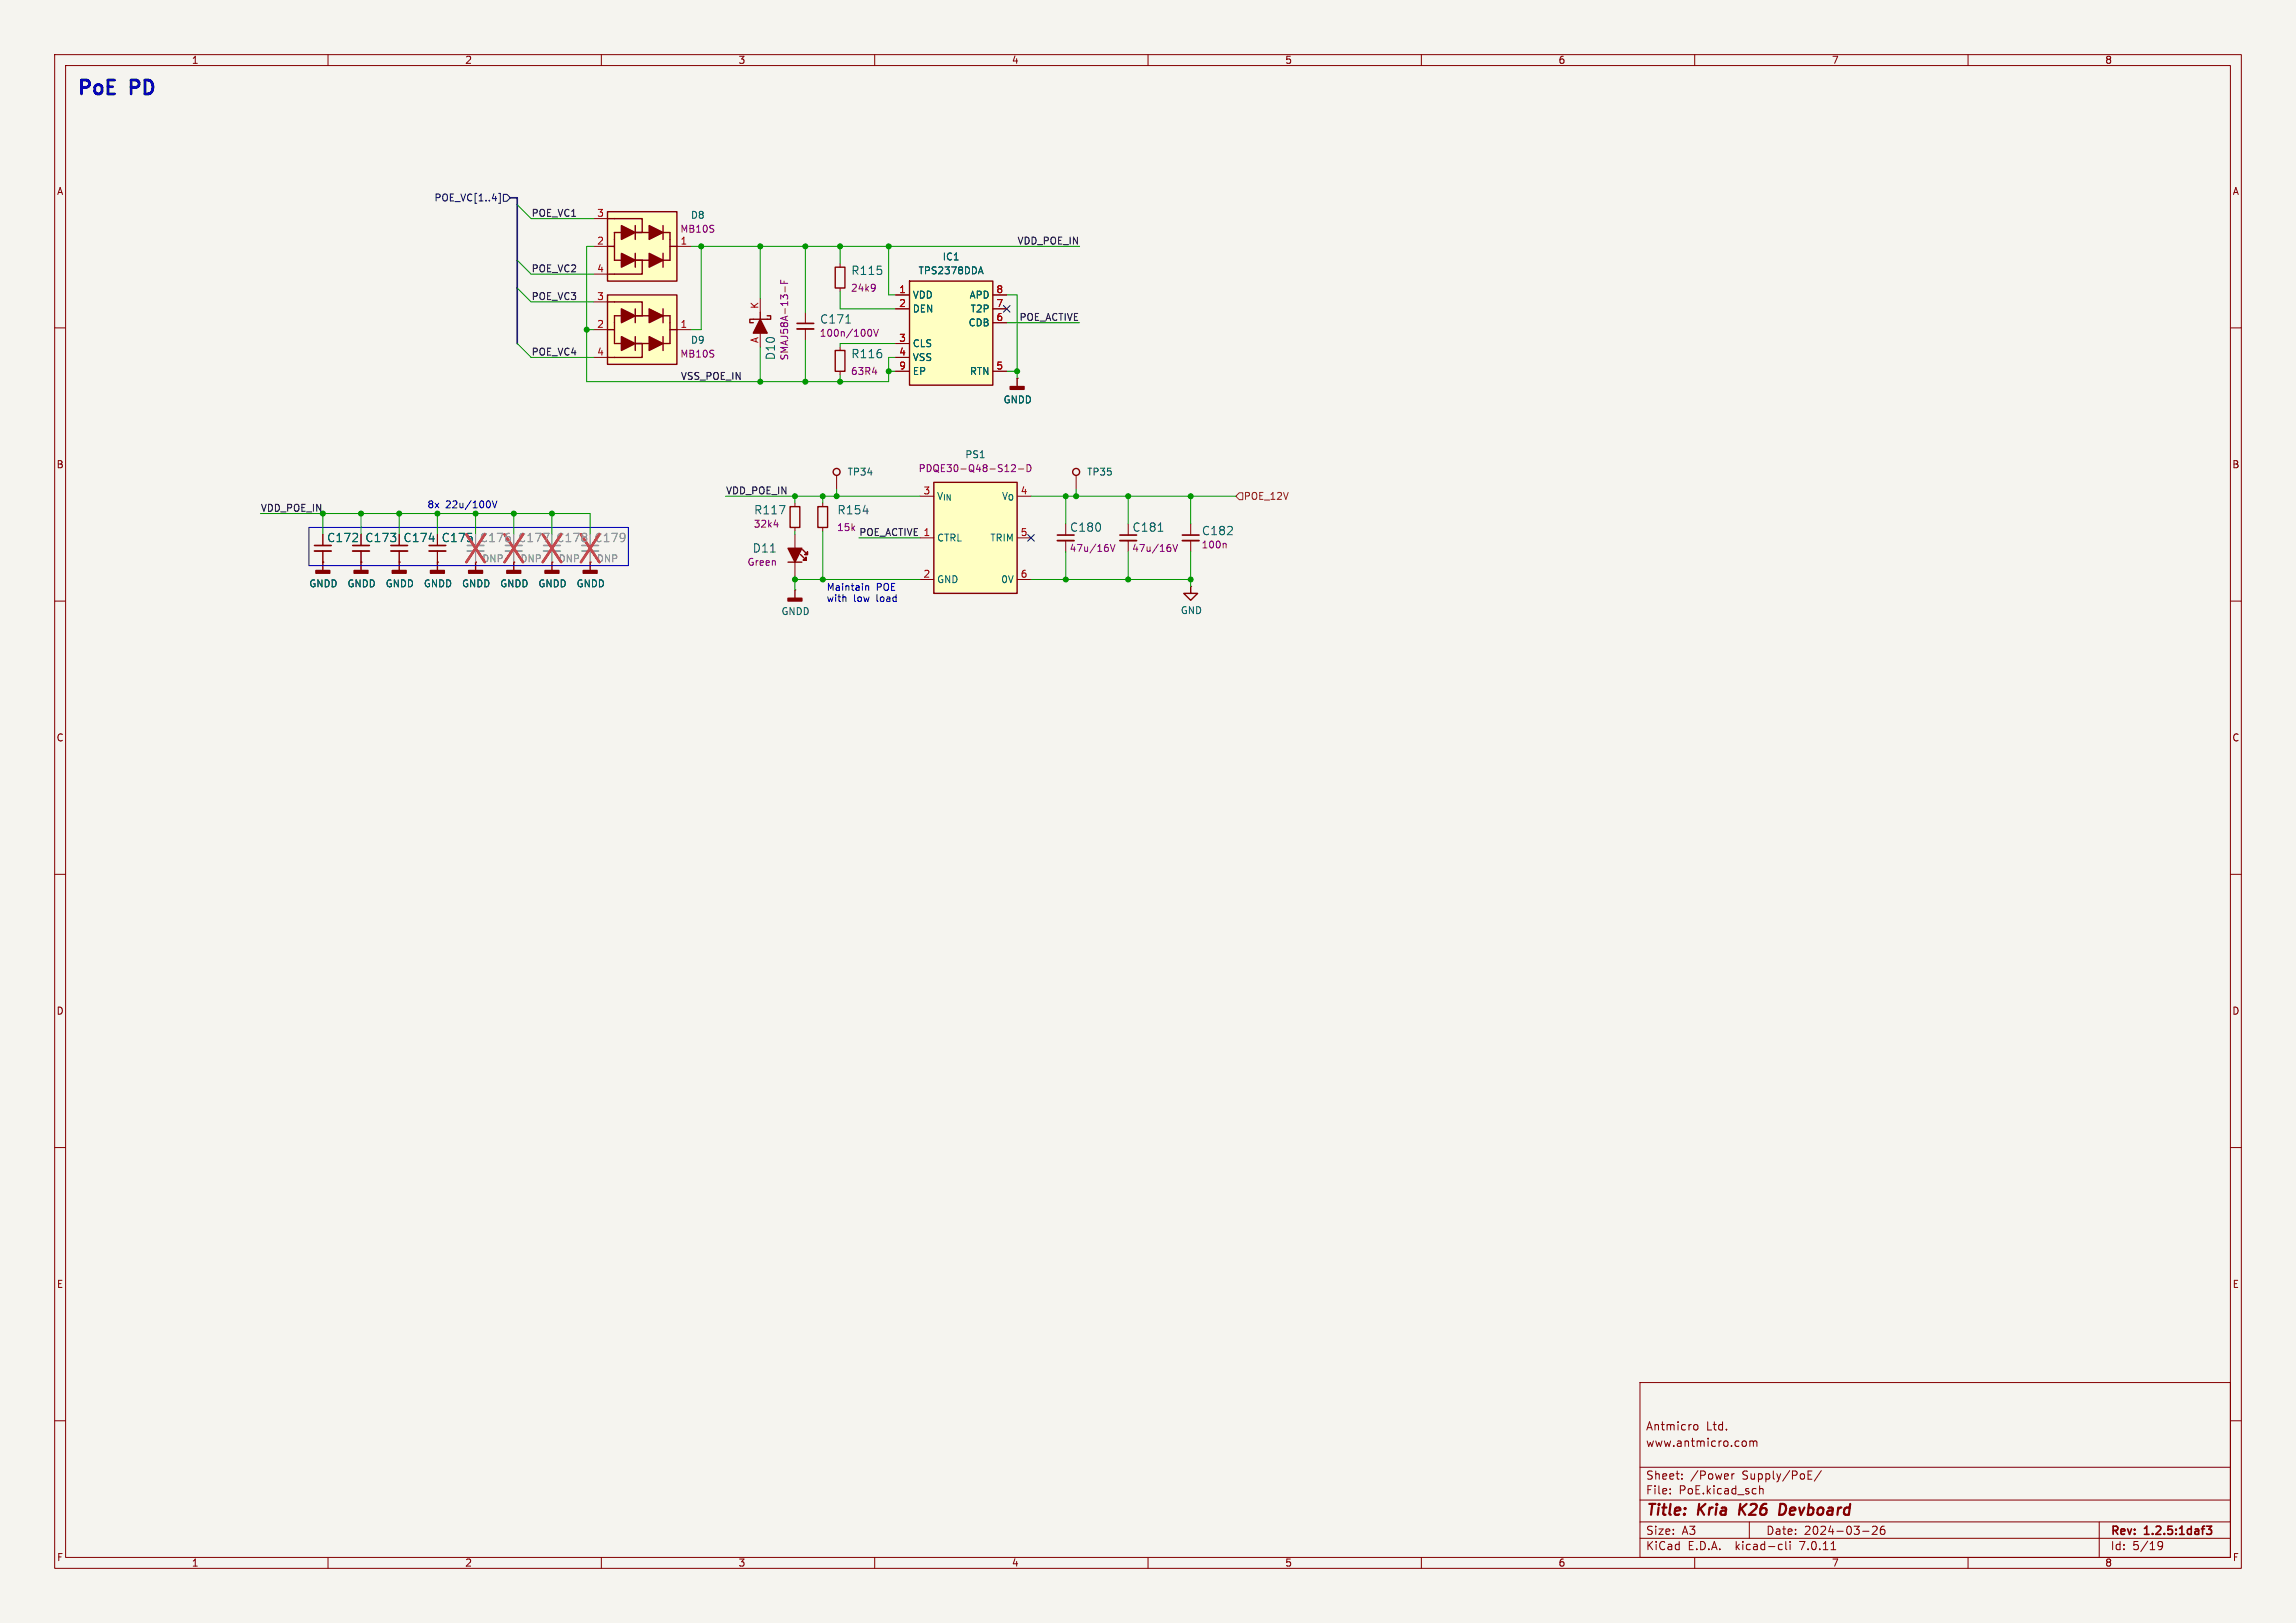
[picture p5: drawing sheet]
<svg xmlns="http://www.w3.org/2000/svg" width="420mm" height="297mm" viewBox="0 0 420 297" stroke-linecap="round" stroke-linejoin="round" font-family="sans-serif">
<defs><g id="words">
<g font-size="3.5" fill="#0000c2">
<text x="14" y="17.5">PoE</text>
<text x="24.1" y="17.5">PD</text>
</g>
<g font-size="2.8" fill="#840000">
<text x="301" y="277.9">Title:</text>
<text x="310.6" y="277.9">Kria</text>
<text x="319" y="277.9">K26</text>
<text x="327.1" y="277.9">Devboard</text>
</g>
<g font-size="2.1" fill="#006464">
<text x="155.6" y="50.5">R115</text>
<text x="149.9" y="59.4">C171</text>
<text x="142" y="66" transform="rotate(-90 142 66)">D10</text>
<text x="155.6" y="65.8">R116</text>
<text x="137.9" y="94.3">R117</text>
<text x="153.1" y="94.3">R154</text>
<text x="59.7" y="99.4">C172</text>
<text x="66.7" y="99.4">C173</text>
<text x="73.7" y="99.4">C174</text>
<text x="80.7" y="99.4">C175</text>
<text x="137.6" y="101.3">D11</text>
<text x="195.6" y="97.5">C180</text>
<text x="207.1" y="97.5">C181</text>
<text x="219.8" y="98.1">C182</text>
</g>
<g font-size="2.1" fill="#939391">
<text x="87.7" y="99.4">C176</text>
<text x="94.7" y="99.4">C177</text>
<text x="101.7" y="99.4">C178</text>
<text x="108.6" y="99.4">C179</text>
</g>
<g font-size="2.1" fill="#840000">
<text x="301" y="262">Antmicro</text>
<text x="312.1" y="262">Ltd.</text>
<text x="301" y="265">www.antmicro.com</text>
<text x="301" y="273.7">File:</text>
<text x="301" y="271">Sheet:</text>
<text x="307.1" y="273.7">PoE.kicad_sch</text>
<text x="309.2" y="271">/Power</text>
<text x="318.7" y="271">Supply/PoE/</text>
<text x="301" y="281.1">Size:</text>
<text x="307.6" y="281.1">A3</text>
<text x="323" y="281.1">Date:</text>
<text x="330" y="281.1">2024-03-26</text>
<text x="386" y="281.3">Rev:</text>
<text x="392.4" y="281.3">1.2.5:1daf3</text>
<text x="301" y="283.9">KiCad</text>
<text x="308.7" y="283.9">E.D.A.</text>
<text x="317.6" y="283.9">kicad-cli</text>
<text x="329.5" y="283.9">7.0.11</text>
<text x="386" y="283.9">Id:</text>
<text x="390.1" y="283.9">5/19</text>
</g>
<g font-size="1.8" fill="#840000">
<text x="35" y="11.9">1</text>
<text x="85" y="11.9">2</text>
<text x="135" y="11.9">3</text>
<text x="185" y="11.9">4</text>
<text x="235" y="11.9">5</text>
<text x="285" y="11.9">6</text>
<text x="335" y="11.9">7</text>
<text x="385" y="11.9">8</text>
<text x="10.3" y="35.9">A</text>
<text x="408.3" y="35.9">A</text>
<text x="10.3" y="85.9">B</text>
<text x="408.2" y="85.9">B</text>
<text x="10.3" y="135.9">C</text>
<text x="408.2" y="135.9">C</text>
<text x="10.3" y="185.9">D</text>
<text x="408.2" y="185.9">D</text>
<text x="10.3" y="235.9">E</text>
<text x="408.3" y="235.9">E</text>
<text x="10.3" y="285.9">F</text>
<text x="35" y="286.9">1</text>
<text x="85" y="286.9">2</text>
<text x="135" y="286.9">3</text>
<text x="185" y="286.9">4</text>
<text x="235" y="286.9">5</text>
<text x="285" y="286.9">6</text>
<text x="335" y="286.9">7</text>
<text x="385" y="286.9">8</text>
<text x="408.3" y="285.9">F</text>
</g>
<text font-size="1.8" fill="#000084" x="79.4" y="37.1">POE_VC[1..4]</text>
<g font-size="1.8" fill="#0f0f0f">
<text x="97.2" y="39.7">POE_VC1</text>
<text x="186" y="44.8">VDD_POE_IN</text>
<text x="97.2" y="49.9">POE_VC2</text>
<text x="97.2" y="55">POE_VC3</text>
<text x="186.4" y="58.8">POE_ACTIVE</text>
<text x="97.2" y="65.1">POE_VC4</text>
<text x="124.5" y="69.6">VSS_POE_IN</text>
<text x="47.6" y="93.7">VDD_POE_IN</text>
<text x="132.7" y="90.5">VDD_POE_IN</text>
<text x="157.1" y="98.2">POE_ACTIVE 1</text>
</g>
<g font-size="1.8" fill="#a90000">
<text x="109.1" y="39.8">3</text>
<text x="109.1" y="44.8">2</text>
<text x="124.4" y="44.8">1</text>
<text x="109.1" y="49.9">4</text>
<text x="164.4" y="53.7">1</text>
<text x="182.2" y="53.7">8</text>
<text x="109.1" y="55">3</text>
<text x="138.8" y="56.6" transform="rotate(-90 138.8 56.6)">K</text>
<text x="164.4" y="56.3">2</text>
<text x="182.2" y="58.8">6</text>
<text x="182.2" y="56.3">7</text>
<text x="109.1" y="60.1">2</text>
<text x="109.1" y="65.2">4</text>
<text x="124.4" y="60.1">1</text>
<text x="138.8" y="62.9" transform="rotate(-90 138.8 62.9)">A</text>
<text x="164.4" y="62.6">3</text>
<text x="164.4" y="65.2">4</text>
<text x="164.4" y="67.7">9</text>
<text x="182.2" y="67.7">5</text>
<text x="168.8" y="90.6">3</text>
<text x="186.6" y="90.6">4</text>
<text x="186.6" y="98.2">5</text>
<text x="168.8" y="105.8">2</text>
<text x="186.6" y="105.8">6</text>
</g>
<g font-size="1.8" fill="#006464">
<text x="126.3" y="40.2">D8</text>
<text x="172.3" y="47.9">IC1</text>
<text x="167.9" y="50.4">TPS2378DDA</text>
<text x="166.9" y="54.8">VDD</text>
<text x="166.9" y="57.4">DEN</text>
<text x="177.1" y="59.9">CDB</text>
<text x="177.3" y="54.8">APD</text>
<text x="177.5" y="57.4">T2P</text>
<text x="126.3" y="63.1">D9</text>
<text x="166.9" y="63.7">CLS</text>
<text x="166.9" y="66.3">VSS</text>
<text x="166.9" y="68.8">EP</text>
<text x="177.3" y="68.8">RTN</text>
<text x="183.5" y="74">GNDD</text>
<text x="154.9" y="87.2">TP34</text>
<text x="176.5" y="84">PS1</text>
<text x="198.8" y="87.2">TP35</text>
<text x="171.3" y="91.7">V_{IN}</text>
<text x="183.1" y="91.7">V_{O}</text>
<text x="171.3" y="99.3">CTRL</text>
<text x="181" y="99.3">TRIM</text>
<text x="56.5" y="107.7">GNDD</text>
<text x="63.5" y="107.7">GNDD</text>
<text x="70.5" y="107.7">GNDD</text>
<text x="77.4" y="107.7">GNDD</text>
<text x="84.4" y="107.7">GNDD</text>
<text x="91.4" y="107.7">GNDD</text>
<text x="98.4" y="107.7">GNDD</text>
<text x="105.4" y="107.7">GNDD</text>
<text x="171.3" y="106.9">GND</text>
<text x="183" y="106.9">0V</text>
<text x="142.8" y="112.8">GNDD</text>
<text x="215.9" y="112.6">GND</text>
</g>
<g font-size="1.8" fill="#840084">
<text x="124.4" y="42.8">MB10S</text>
<text x="155.6" y="53.6">24k9</text>
<text x="124.4" y="65.6">MB10S</text>
<text x="149.9" y="61.8">100n/100V</text>
<text x="144.4" y="66" transform="rotate(-90 144.4 66)">SMAJ58A-13-F</text>
<text x="155.6" y="68.8">63R4</text>
<text x="167.9" y="86.6">PDQE30-Q48-S12-D</text>
<text x="137.8" y="96.7">32k4</text>
<text x="153" y="97.4">15k</text>
<text x="195.6" y="101.2">47u/16V</text>
<text x="207" y="101.2">47u/16V</text>
<text x="219.7" y="100.6">100n</text>
<text x="136.6" y="103.7">Green</text>
</g>
<g font-size="1.8" fill="#0000c2">
<text x="78.1" y="93.1">8x</text>
<text x="81.5" y="93.1">22u/100V</text>
<text x="151.1" y="108.2">Maintain</text>
<text x="151.1" y="110.2">with</text>
<text x="156.1" y="110.2">low</text>
<text x="160.3" y="108.2">POE</text>
<text x="160.4" y="110.2">load</text>
</g>
<text font-size="1.8" fill="#725600" x="227.4" y="91.7">POE_12V</text>
<g font-size="1.8" fill="#9c9b98">
<text x="88.1" y="103.1">DNP</text>
<text x="95.1" y="103.1">DNP</text>
<text x="102.1" y="103.1">DNP</text>
<text x="109.1" y="103.1">DNP</text>
</g>
</g></defs>
<path d="M0 0h420v297h-420z" fill="#f5f4ef" stroke="#f5f4ef" stroke-width=".18"/>
<g fill="none" stroke="#840000" stroke-width=".18">
<path d="M10 10h400v277h-400zM12 12h396v273h-396zM60 10v2M110 10v2M160 10v2M210 10v2M260 10v2M310 10v2M360 10v2M10 60h2M408 60h2M66 97.8v2"/>
<path d="M10 110h2M66 100.8v2.1M408 110h2M10 160h2M408 160h2M10 210h2M408 210h2M10 260h2M300 253h108v32h-108zM408 260h2M300 278.5h108M300 274.5h108"/>
<path d="M300 268.5h108M305.5 273.2v.2M305.5 272.5v.1M307.7 270.5v.2M307.7 269.8v.1M309.9 260.8l.4-.1 .3 .3v.4l-.2 .2-.3 .1-.2-.2M316.8 269.7v1M317.2 269.7l-.3 .1-.1 .2M319.2 263.7l.2 .3v.4l-.2 .3M320 278.5v3M320.1 263.8l.4-.1 .2 .2M320.1 263.7v1"/>
<path d="M320.7 263.9l.2-.2 .4 .1 .1 .9M320.7 263.9v.8M321.9 271.9v1.5M321.9 272.5l.2-.1 .3 .1 .1 .9M330.7 269.9h.5M330.7 270.7h.7M330.7 269.2h.7M333.2 269.1l-1.3 1.9M342.5 279.4l.6-.1 .2 .1 .1 .3-1 1.1h1M344.7 279.3a.59 .59 0 0 0-.8 .6v.6l.2 .2 .4 .1 .2-.2 .1-.5-.1-.2h-.5l-.3 .2M384 278.5v6.5M60 285v2"/>
<path d="M110 285v2M160 285v2M210 285v2M260 285v2M300 281.5h108M310 285v2M325.6 282.6l.4 .1M326 283.5l-.4 .1M326.7 282.1v1.3l.2 .2M327.4 282.1v.1M327.4 282.6v1M334.9 283.6h.9"/>
<path d="M340.7 280.2h1.2M360 285v2M394.7 282.4l.3-.3 .5 .1a.99 .99 0 0 1-.3 1.4h-.3M394.7 282.7l.3 .3 .4-.1 .2-.2"/>
</g>
<path d="M64.5 99.8h3.1M403.6 279.3h.9l-.5 .6 .5 .1v.6l-.2 .2-.6-.1" fill="none" stroke="#840000" stroke-width=".3"/>
<path d="M318.3 275.2l-.2 2M319.5 275.2l-1.3 1.1M326.4 275.3l-.7-.1-.3 2h.5l.5-.3" fill="none" stroke="#840000" stroke-width=".4"/>
<path d="M92.5 99.8h3" fill="none" stroke="#9c9b98" stroke-width=".3"/>
<path d="M92.5 100.8h3" fill="none" stroke="#9c9b98" stroke-width=".33"/>
<path d="M94 97.8v2M94 100.8v2.1" fill="none" stroke="#9c9b98" stroke-width=".18"/>
<path d="M92.3 97.8l3.4 5.1M95.7 97.8l-3.4 5.1" fill="none" stroke="#eb3a3d" stroke-width=".46"/>
<path d="M64.5 100.8h3.1" fill="none" stroke="#840000" stroke-width=".33"/>
<path d="M73 102.9v1.5z" fill="#ffffc2"/>
<path d="M71.8 104.4h2.5v.5h-2.5z" fill="#840000" stroke="#840000" stroke-width=".25"/>
<path d="M73 102.9v1.5" fill="none" stroke="#840000" stroke-width=".25"/>
<path d="M73 102.9h.1" fill="none" stroke="#840000" stroke-width=".18"/>
<path d="M59.1 102.9v1.5z" fill="#ffffc2"/>
<g fill="#840000" stroke="#840000" stroke-width=".25">
<path d="M57.8 104.4h2.5v.5h-2.5z"/>
<path d="M144.1 100.3h2.6l-1.3 2.6z"/>
</g>
<path d="M152.8 64.1h1.8v3.8h-1.8zM59.1 102.9v1.5M144.1 102.9h2.6M146.4 101.5l1 1v-.5v.5h-.5h.5M146.8 100.6l.9 .9v-.5v.5h-.5h.5M217.8 107.3v1.3h1.3l-1.3 1.3-1.3-1.3h1.3" fill="none" stroke="#840000" stroke-width=".25"/>
<path d="M153.7 63.5v.6M153.7 67.9v.7M145.4 97.8v2.5M59.1 102.9h.1M145.4 102.9v2.5M217.8 107.3h.1" fill="none" stroke="#840000" stroke-width=".18"/>
<path d="M159.6 68.1h.8" fill="none" stroke="#840084" stroke-width=".18"/>
<path d="M94 102.9v1.5z" fill="#ffffc2"/>
<path d="M92.7 104.4h2.5v.5h-2.5z" fill="#840000" stroke="#840000" stroke-width=".25"/>
<path d="M94 102.9v1.5" fill="none" stroke="#840000" stroke-width=".25"/>
<path d="M94 102.9h.1" fill="none" stroke="#840000" stroke-width=".18"/>
<path d="M107.9 102.9v1.5z" fill="#ffffc2"/>
<path d="M106.7 104.4h2.5v.5h-2.5z" fill="#840000" stroke="#840000" stroke-width=".25"/>
<path d="M107.9 102.9v1.5" fill="none" stroke="#840000" stroke-width=".25"/>
<path d="M107.9 102.9h.1" fill="none" stroke="#840000" stroke-width=".18"/>
<path d="M101 102.9v1.5z" fill="#ffffc2"/>
<g fill="#840000" stroke="#840000" stroke-width=".25">
<path d="M99.7 104.4h2.5v.5h-2.5z"/>
<path d="M113.7 61.6l2.5 1.3-2.5 1.2z"/>
<path d="M113.7 56.5l2.5 1.3-2.5 1.3z"/>
<path d="M118.7 61.6l2.6 1.3-2.6 1.2z"/>
<path d="M118.7 56.5l2.6 1.3-2.6 1.3z"/>
<path d="M113.7 46.4l2.5 1.2-2.5 1.3z"/>
<path d="M113.7 41.3l2.5 1.2-2.5 1.3z"/>
<path d="M118.7 46.4l2.6 1.2-2.6 1.3z"/>
<path d="M118.7 41.3l2.6 1.2-2.6 1.3z"/>
</g>
<g fill="none" stroke="#840000" stroke-width=".25">
<path d="M111.1 38.7h12.7v12.7h-12.7zM111.1 54h12.7v12.7h-12.7zM111.1 55.2h6.4v2.6M111.1 40h6.4v2.5M111.1 45.1h1.3M113.7 42.5h-1.3v5.1h1.3M113.7 57.8h-1.3v5.1h1.3M116.2 57.8h2.5M116.2 41.3v2.5M116.2 46.4v2.5M116.2 56.5v2.6M116.2 47.6h2.5"/>
<path d="M116.2 42.5h2.5M117.5 47.6v2.6h-6.4M121.3 57.8h1.3v5.1h-1.3M121.3 41.3v2.5M121.3 46.4v2.5M121.3 56.5v2.6M121.3 42.5h1.3v5.1h-1.3M122.6 45.1h1.2M152.8 48.9h1.8v3.8h-1.8zM111.1 60.3h1.3M116.2 62.9h2.5M116.2 61.6v2.5"/>
<path d="M117.5 62.9v2.5h-6.4M121.3 61.6v2.5M122.6 60.3h1.2M170.8 88.3h15.3v20.3h-15.3zM101 102.9v1.5"/>
</g>
<g fill="none" stroke="#840000" stroke-width=".18">
<path d="M108.6 55.2h2.5M108.6 45.1h2.5M108.6 40h2.5M108.6 50.2h2.5M123.8 45.1h2.6M153.7 48.3v.6M153.7 52.7v.6M108.6 60.3h2.5M108.6 65.4h2.5M123.8 60.3h2.6M168.3 98.4h2.5M168.3 90.8h2.5"/>
<path d="M186.1 98.4h2.5M186.1 90.8h2.5M217.8 95.9v2M217.8 98.9v2.1M101 102.9h.1M168.3 106h2.5M186.1 106h2.5"/>
</g>
<g fill="#ffffc2" stroke="#ffffc2" stroke-width=".18">
<path d="M111.1 54h12.7v12.7h-12.7z"/>
<path d="M111.1 38.7h12.7v12.7h-12.7z"/>
<path d="M170.8 88.3h15.3v20.3h-15.3z"/>
</g>
<path d="M99.4 99.8h3.1M106.4 99.8h3.1" fill="none" stroke="#9c9b98" stroke-width=".3"/>
<path d="M99.4 100.8h3.1M106.4 100.8h3.1" fill="none" stroke="#9c9b98" stroke-width=".33"/>
<path d="M101 97.8v2M107.9 97.8v2M101 100.8v2.1M107.9 100.8v2.1" fill="none" stroke="#9c9b98" stroke-width=".18"/>
<path d="M99.3 97.8l3.4 5.1M102.7 97.8l-3.4 5.1M106.3 97.8l3.3 5.1M109.6 97.8l-3.3 5.1" fill="none" stroke="#eb3a3d" stroke-width=".46"/>
<path d="M159.8 52l.3 .3v.4l-.2 .5M160.1 52.6l-.3 .2M185 85.2l.5-.2 .3 .4-.8 .9h.8M186.3 85.8h1M187.9 85a.64 .64 0 0 1 .7 .7 .64 .64 0 0 1-.7 .6zM224.1 99.4l.2 .2v.7" fill="none" stroke="#840084" stroke-width=".18"/>
<path d="M216.3 97.9h3" fill="none" stroke="#840000" stroke-width=".3"/>
<path d="M216.3 98.9h3" fill="none" stroke="#840000" stroke-width=".33"/>
<path d="M186.1 69.2v1.5z" fill="#ffffc2"/>
<path d="M184.8 70.7h2.5v.5h-2.5z" fill="#840000" stroke="#840000" stroke-width=".25"/>
<g fill="none" stroke="#840000" stroke-width=".25">
<path d="M186.1 69.2v1.5M144.5 92.7h1.8v3.8h-1.8z"/>
<circle cx="153" cy="86.4" r=".63"/>
<circle cx="196.8" cy="86.4" r=".63"/>
</g>
<path d="M147.3 57.2v2M147.3 60.2v2M186.1 69.2h.1M59.1 97.8v2M145.4 92.1v.6M145.4 96.5v.7M153 87v2.5M194.9 95.9v2M194.9 98.9v2.1M196.8 87v2.5M59.1 100.8v2.1" fill="none" stroke="#840000" stroke-width=".18"/>
<path d="M145.8 59.2h3M57.5 99.8h3.1M193.4 97.9h3.1" fill="none" stroke="#840000" stroke-width=".3"/>
<path d="M145.8 60.2h3M193.4 98.9h3.1M57.5 100.8h3.1" fill="none" stroke="#840000" stroke-width=".33"/>
<path d="M158.9 60.3h.1a.68 .68 0 0 1 .5 .6 .68 .68 0 0 1-.5 .6h-.1M159.8 60.3l.4 1.2 .5-1.2M141.6 96h.8M203.1 99.6l.4 1.3 .5-1.3M202.7 100.2v.6" fill="none" stroke="#840084" stroke-width=".18"/>
<path d="M154.7 59.1h.9" fill="none" stroke="#006464" stroke-width=".18"/>
<path d="M166.4 51.4h15.2v19.1h-15.2z" fill="#ffffc2"/>
<path d="M166.4 51.4h15.2v19.1h-15.2z" fill="none" stroke="#840000" stroke-width=".25"/>
<path d="M163.8 54h2.6M163.8 56.5h2.6M181.6 54h2.5M181.6 56.5h2.5M181.6 59.1h2.5M163.8 62.9h2.6M163.8 65.4h2.6M163.8 67.9h2.6M181.6 67.9h2.5M206.4 95.9v2M206.4 98.9v2.1" fill="none" stroke="#840000" stroke-width=".18"/>
<path d="M179.1 49.7h.6M179.4 48.8l.4 1.3M211.9 97.2h.8" fill="none" stroke="#006464" stroke-width=".18"/>
<path d="M204.9 97.9h3" fill="none" stroke="#840000" stroke-width=".3"/>
<path d="M204.9 98.9h3" fill="none" stroke="#840000" stroke-width=".33"/>
<path d="M214.5 99.6l.5 1.3 .4-1.3M214.1 100.2v.6" fill="none" stroke="#840084" stroke-width=".18"/>
<path d="M145.4 108v1.5z" fill="#ffffc2"/>
<path d="M144.1 109.5h2.6v.5h-2.6z" fill="#840000" stroke="#840000" stroke-width=".25"/>
<path d="M149.6 92.7h1.8v3.8h-1.8zM145.4 108v1.5" fill="none" stroke="#840000" stroke-width=".25"/>
<path d="M150.5 92.1v.6M150.5 96.5v.7M145.4 108h.1" fill="none" stroke="#840000" stroke-width=".18"/>
<path d="M87 102.9v1.5z" fill="#ffffc2"/>
<path d="M85.7 104.4h2.6v.5h-2.6z" fill="#840000" stroke="#840000" stroke-width=".25"/>
<path d="M87 102.9v1.5" fill="none" stroke="#840000" stroke-width=".25"/>
<path d="M87 102.9h.1" fill="none" stroke="#840000" stroke-width=".18"/>
<path d="M85.5 99.8h3" fill="none" stroke="#9c9b98" stroke-width=".3"/>
<path d="M85.5 100.8h3" fill="none" stroke="#9c9b98" stroke-width=".33"/>
<path d="M87 97.8v2M87 100.8v2.1" fill="none" stroke="#9c9b98" stroke-width=".18"/>
<path d="M85.3 97.8l3.4 5.1M88.7 97.8l-3.4 5.1" fill="none" stroke="#eb3a3d" stroke-width=".46"/>
<path d="M80 102.9v1.5z" fill="#ffffc2"/>
<g fill="#840000" stroke="#840000" stroke-width=".25">
<path d="M78.7 104.4h2.6v.5h-2.6z"/>
<path d="M139.1 58.4l1.2 2.6h-2.5z"/>
</g>
<path d="M139.1 57.2v1.2M140.3 57.8h.7v.6h-3.8v.7h.6M80 102.9v1.5" fill="none" stroke="#840000" stroke-width=".25"/>
<path d="M139.1 54.6v2.6M139.1 61v2.5M73 97.8v2M80 97.8v2M73 100.8v2.1M80 102.9h.1M80 100.8v2.1" fill="none" stroke="#840000" stroke-width=".18"/>
<path d="M71.5 99.8h3M78.5 99.8h3" fill="none" stroke="#840000" stroke-width=".3"/>
<path d="M71.5 100.8h3M78.5 100.8h3" fill="none" stroke="#840000" stroke-width=".33"/>
<path d="M142.8 51.2v.7h1.3M143.4 51.4v.5M143.6 52.5v.9" fill="none" stroke="#840084" stroke-width=".18"/>
<path d="M66 102.9v1.5z" fill="#ffffc2"/>
<path d="M64.8 104.4h2.5v.5h-2.5z" fill="#840000" stroke="#840000" stroke-width=".25"/>
<path d="M66 102.9v1.5" fill="none" stroke="#840000" stroke-width=".25"/>
<g fill="none" stroke="#840000" stroke-width=".18">
<path d="M163.8 54h2.6M163.8 56.5h2.6M181.6 54h2.5M181.6 56.5h2.5M181.6 59.1h2.5M163.8 62.9h2.6M163.8 65.4h2.6M163.8 67.9h2.6M181.6 67.9h2.5M186.1 69.2h.1M59.1 97.8v2M66 97.8v2"/>
<path d="M73 97.8v2M80 97.8v2M59.1 102.9h.1M59.1 100.8v2.1M66 102.9h.1M66 100.8v2.1M73 102.9h.1M73 100.8v2.1M80 102.9h.1M80 100.8v2.1M87 102.9h.1M94 102.9h.1"/>
<path d="M101 102.9h.1M107.9 102.9h.1"/>
</g>
<path d="M226.7 90.2h.6v1.2h-.6l-.6-.6z" fill="none" stroke="#725600" stroke-width=".18"/>
<path d="M91.2 35.4h.3v1.8h-.3M92.1 35.6h.6l.6 .6-.6 .6h-.6zM183.5 55.9l1.3 1.2M184.8 55.9l-1.3 1.2M188 97.8l1.2 1.2M189.2 97.8l-1.2 1.2" fill="none" stroke="#000084" stroke-width=".18"/>
<path d="M56.5 96.5h58.4v7h-58.4zM89.6 91.9v.8M90.1 91.7l.4 1.2 .4-1.2M158.4 107.2v.8M158.4 107.3l.1-.1h.4v.8" fill="none" stroke="#0000c2" stroke-width=".18"/>
<path d="M93.3 36.2h1.3v26.7" fill="none" stroke="#000084" stroke-width=".3"/>
<g fill="none" stroke="#009600" stroke-width=".18">
<path d="M94.6 37.5l2.6 2.5h11.4M94.6 47.6l2.6 2.6h11.4M94.6 52.7l2.6 2.5h11.4M108.6 45.1h-1.3v24.8h55.3v-4.5h1.2M126.4 45.1h71.1M128.3 45.1v15.2h-1.9M139.1 45.1v9.5M147.3 45.1v12.1M153.7 45.1v3.2M153.7 53.3v3.2h10.1M162.6 45.1v8.9h1.2M184.1 54h2v15.2"/>
<path d="M184.1 59.1h13.4M94.6 62.9l2.6 2.5h11.4M107.3 60.3h1.3M139.1 63.5v6.4M147.3 62.2v7.7M153.7 68.6v1.3M162.6 67.9h1.2M163.8 62.9h-10.1v.6M184.1 67.9h2M47.6 94h60.3v3.8M59.1 94v3.8M66 94v3.8"/>
<path d="M73 94v3.8M80 94v3.8M87 94v3.8M94 94v3.8M101 94v3.8M132.7 90.8h35.6M145.4 90.8v1.3M145.4 97.2v.6M150.5 90.8v1.3M150.5 97.2v8.8M153 89.5v1.3M157.1 98.4h11.2"/>
<path d="M188.6 90.8h37.5M194.9 90.8v5.1M196.8 89.5v1.3M206.4 90.8v5.1M217.8 90.8v5.1M145.4 106h22.9M145.4 105.4v2.6M188.6 106h29.2M194.9 101v5M206.4 101v5M217.8 101v6.3"/>
</g>
<path d="M179.1 49.7h.6M179.4 48.8l.4 1.3" fill="none" stroke="#006464" stroke-width=".18"/>
<path d="M87 97.8v2M94 97.8v2M101 97.8v2M107.9 97.8v2M87 100.8v2.1M94 100.8v2.1M101 100.8v2.1M107.9 100.8v2.1" fill="none" stroke="#9c9b98" stroke-width=".18"/>
<path d="M85.3 97.8l3.4 5.1M88.7 97.8l-3.4 5.1M92.3 97.8l3.4 5.1M95.7 97.8l-3.4 5.1M99.3 97.8l3.4 5.1M102.7 97.8l-3.4 5.1M106.3 97.8l3.3 5.1M109.6 97.8l-3.3 5.1" fill="none" stroke="#eb3a3d" stroke-width=".46"/>
<g fill="#009600" stroke="#009600" stroke-width=".18">
<circle cx="150.5" cy="90.8" r=".46"/>
<circle cx="147.3" cy="45.1" r=".46"/>
<circle cx="139.1" cy="45.1" r=".46"/>
<circle cx="153" cy="90.8" r=".46"/>
<circle cx="145.4" cy="90.8" r=".46"/>
<circle cx="139.1" cy="69.9" r=".46"/>
<circle cx="147.3" cy="69.9" r=".46"/>
<circle cx="128.3" cy="45.1" r=".46"/>
<circle cx="145.4" cy="106" r=".46"/>
<circle cx="150.5" cy="106" r=".46"/>
<circle cx="162.6" cy="45.1" r=".46"/>
<circle cx="153.7" cy="45.1" r=".46"/>
<circle cx="194.9" cy="90.8" r=".46"/>
<circle cx="196.8" cy="90.8" r=".46"/>
<circle cx="153.7" cy="69.9" r=".46"/>
<circle cx="186.1" cy="67.9" r=".46"/>
<circle cx="162.6" cy="67.9" r=".46"/>
<circle cx="107.3" cy="60.3" r=".46"/>
<circle cx="217.8" cy="106" r=".46"/>
<circle cx="217.8" cy="90.8" r=".46"/>
<circle cx="206.4" cy="90.8" r=".46"/>
<circle cx="194.9" cy="106" r=".46"/>
<circle cx="206.4" cy="106" r=".46"/>
<circle cx="101" cy="94" r=".46"/>
<circle cx="87" cy="94" r=".46"/>
<circle cx="94" cy="94" r=".46"/>
<circle cx="59.1" cy="94" r=".46"/>
<circle cx="66" cy="94" r=".46"/>
<circle cx="73" cy="94" r=".46"/>
<circle cx="80" cy="94" r=".46"/>
</g>
<use href="#words"/>
</svg>
